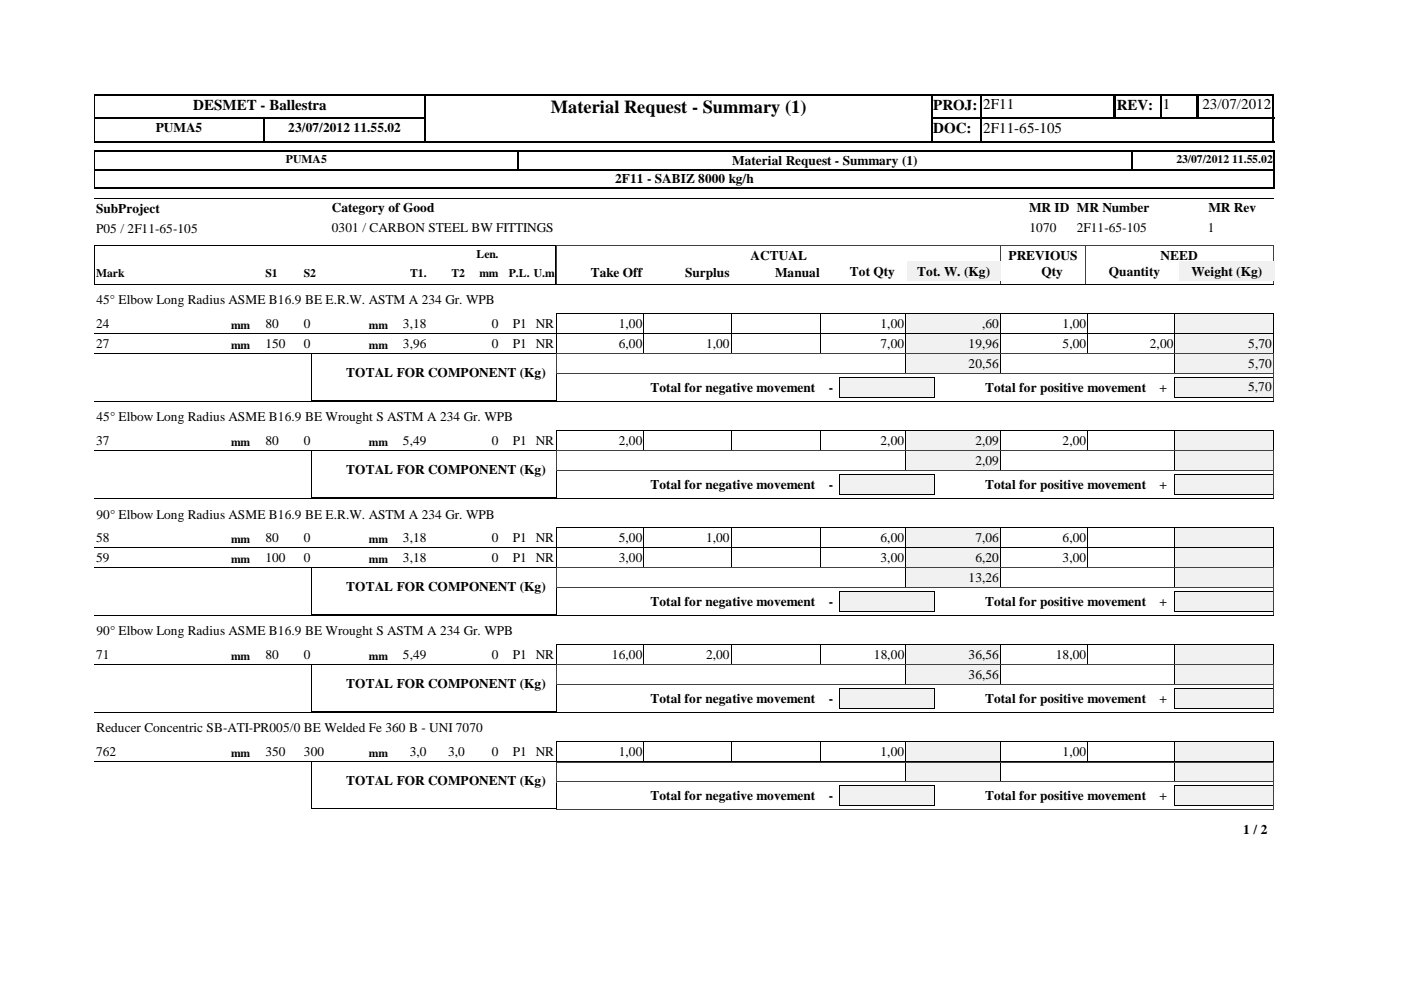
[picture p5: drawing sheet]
<svg xmlns="http://www.w3.org/2000/svg" width="297mm" height="210mm" viewBox="0 0 297 210" stroke-linecap="round" stroke-linejoin="round" font-family="sans-serif">
<defs><g id="words">
<text font-size="3.9" x="116.8" y="23.9">Material Request - Summary (1)</text>
<g font-size="3.2">
<text x="41" y="23.3">DESMET - Ballestra</text>
<text x="197.9" y="23.3">PROJ:</text>
<text x="208.4" y="23.2">2F11</text>
<text x="236.8" y="23.3">REV:</text>
<text x="246.5" y="23.2">1</text>
<text x="254.9" y="23.2">23/07/2012</text>
<text x="197.9" y="28.3">DOC:</text>
<text x="208.4" y="28.2">2F11-65-105</text>
</g>
<g font-size="2.8">
<text x="33" y="28">PUMA5</text>
<text x="61.1" y="28">23/07/2012 11.55.02</text>
<text x="155.2" y="34.9">Material Request - Summary (1)</text>
<text x="130.4" y="38.8">2F11 - SABIZ 8000 kg/h</text>
<text x="20.4" y="45.1">SubProject</text>
<text x="70.4" y="45">Category of Good</text>
<text x="218.2" y="45">MR ID MR Number</text>
<text x="256.2" y="45">MR Rev</text>
<text x="20.4" y="49.3">P05 / 2F11-65-105</text>
<text x="70.4" y="49.2">0301 / CARBON STEEL BW FITTINGS</text>
<text x="218.3" y="49.2">1070</text>
<text x="228.3" y="49.2">2F11-65-105</text>
<text x="256.1" y="49.2">1</text>
<text x="125.3" y="58.7">Take Off</text>
<text x="145.2" y="58.7">Surplus</text>
<text x="159.1" y="55">ACTUAL</text>
<text x="164.3" y="58.7">Manual</text>
<text x="180.2" y="58.5">Tot Qty</text>
<text x="194.5" y="58.5">Tot. W. (Kg)</text>
<text x="213.8" y="55">PREVIOUS</text>
<text x="220.8" y="58.5">Qty</text>
<text x="235.1" y="58.5">Quantity</text>
<text x="246.1" y="55">NEED</text>
<text x="252.6" y="58.5">Weight (Kg)</text>
<text x="20.4" y="64.6">45° Elbow Long Radius ASME B16.9 BE E.R.W. ASTM A 234 Gr. WPB</text>
<text x="20.4" y="69.5">24</text>
<text x="56.3" y="69.5">80</text>
<text x="64.4" y="69.5">0</text>
<text x="85.4" y="69.5">3,18</text>
<text x="104.3" y="69.5">0</text>
<text x="108.7" y="69.5">P1 NR</text>
<text x="131.2" y="69.5">1,00</text>
<text x="186.7" y="69.5">1,00</text>
<text x="208.2" y="69.5">,60</text>
<text x="225.3" y="69.5">1,00</text>
<text x="20.4" y="73.7">27</text>
<text x="56.3" y="73.7">150</text>
<text x="64.4" y="73.7">0</text>
<text x="85.4" y="73.7">3,96</text>
<text x="104.3" y="73.7">0</text>
<text x="108.7" y="73.7">P1 NR</text>
<text x="131.2" y="73.7">6,00</text>
<text x="149.7" y="73.7">1,00</text>
<text x="186.7" y="73.7">7,00</text>
<text x="205.4" y="73.7">19,96</text>
<text x="205.4" y="77.9">20,56</text>
<text x="225.3" y="73.7">5,00</text>
<text x="243.8" y="73.7">2,00</text>
<text x="264.7" y="73.7">5,70</text>
<text x="264.7" y="77.9">5,70</text>
<text x="73.4" y="80">TOTAL FOR COMPONENT (Kg)</text>
<text x="137.9" y="83">Total for negative movement</text>
<text x="175.7" y="83">-</text>
<text x="208.9" y="83">Total for positive movement</text>
<text x="245.9" y="83">+</text>
<text x="264.6" y="83">5,70</text>
<text x="20.4" y="89.4">45° Elbow Long Radius ASME B16.9 BE Wrought S ASTM A 234 Gr. WPB</text>
<text x="20.4" y="94.3">37</text>
<text x="56.3" y="94.3">80</text>
<text x="64.4" y="94.3">0</text>
<text x="85.4" y="94.3">5,49</text>
<text x="104.3" y="94.3">0</text>
<text x="108.7" y="94.3">P1 NR</text>
<text x="131.2" y="94.3">2,00</text>
<text x="186.7" y="94.3">2,00</text>
<text x="206.8" y="94.3">2,09</text>
<text x="225.3" y="94.3">2,00</text>
<text x="73.4" y="100.5">TOTAL FOR COMPONENT (Kg)</text>
<text x="206.8" y="98.5">2,09</text>
<text x="137.9" y="103.6">Total for negative movement</text>
<text x="175.7" y="103.6">-</text>
<text x="208.9" y="103.6">Total for positive movement</text>
<text x="245.9" y="103.6">+</text>
<text x="20.4" y="109.9">90° Elbow Long Radius ASME B16.9 BE E.R.W. ASTM A 234 Gr. WPB</text>
<text x="20.4" y="114.9">58</text>
<text x="20.4" y="119.1">59</text>
<text x="56.3" y="114.9">80</text>
<text x="56.3" y="119.1">100</text>
<text x="64.4" y="114.9">0</text>
<text x="64.4" y="119.1">0</text>
<text x="85.4" y="114.9">3,18</text>
<text x="85.4" y="119.1">3,18</text>
<text x="104.3" y="114.9">0</text>
<text x="104.3" y="119.1">0</text>
<text x="108.7" y="114.9">P1 NR</text>
<text x="108.7" y="119.1">P1 NR</text>
<text x="131.2" y="114.9">5,00</text>
<text x="131.2" y="119.1">3,00</text>
<text x="149.7" y="114.9">1,00</text>
<text x="186.7" y="114.9">6,00</text>
<text x="186.7" y="119.1">3,00</text>
<text x="206.8" y="114.9">7,06</text>
<text x="206.8" y="119.1">6,20</text>
<text x="225.3" y="114.9">6,00</text>
<text x="225.3" y="119.1">3,00</text>
<text x="73.4" y="125.3">TOTAL FOR COMPONENT (Kg)</text>
<text x="205.4" y="123.3">13,26</text>
<text x="137.9" y="128.4">Total for negative movement</text>
<text x="175.7" y="128.4">-</text>
<text x="208.9" y="128.4">Total for positive movement</text>
<text x="245.9" y="128.4">+</text>
<text x="20.4" y="134.7">90° Elbow Long Radius ASME B16.9 BE Wrought S ASTM A 234 Gr. WPB</text>
<text x="20.4" y="139.7">71</text>
<text x="56.3" y="139.7">80</text>
<text x="64.4" y="139.7">0</text>
<text x="85.4" y="139.7">5,49</text>
<text x="104.3" y="139.7">0</text>
<text x="108.7" y="139.7">P1 NR</text>
<text x="129.7" y="139.7">16,00</text>
<text x="149.7" y="139.7">2,00</text>
<text x="185.3" y="139.7">18,00</text>
<text x="205.4" y="139.7">36,56</text>
<text x="205.4" y="143.9">36,56</text>
<text x="223.9" y="139.7">18,00</text>
<text x="73.4" y="145.9">TOTAL FOR COMPONENT (Kg)</text>
<text x="137.9" y="149">Total for negative movement</text>
<text x="175.7" y="149">-</text>
<text x="208.9" y="149">Total for positive movement</text>
<text x="245.9" y="149">+</text>
<text x="20.4" y="155.3">Reducer Concentric SB-ATI-PR005/0 BE Welded Fe 360 B - UNI 7070</text>
<text x="20.4" y="160.2">762</text>
<text x="56.3" y="160.2">350</text>
<text x="64.4" y="160.2">300</text>
<text x="86.9" y="160.2">3,0</text>
<text x="95" y="160.2">3,0</text>
<text x="104.3" y="160.2">0</text>
<text x="108.7" y="160.2">P1 NR</text>
<text x="131.2" y="160.2">1,00</text>
<text x="186.7" y="160.2">1,00</text>
<text x="225.3" y="160.2">1,00</text>
<text x="73.4" y="166.5">TOTAL FOR COMPONENT (Kg)</text>
<text x="137.9" y="169.5">Total for negative movement</text>
<text x="175.7" y="169.5">-</text>
<text x="208.9" y="169.5">Total for positive movement</text>
<text x="245.9" y="169.5">+</text>
<text x="263.6" y="176.9">1 / 2</text>
</g>
<g font-size="2.5">
<text x="60.6" y="34.6">PUMA5</text>
<text x="249.4" y="34.6">23/07/2012 11.55.02</text>
<text x="20.4" y="58.7">Mark</text>
<text x="56.3" y="58.7">S1</text>
<text x="64.4" y="58.7">S2</text>
<text x="86.9" y="58.7">T1.</text>
<text x="95.7" y="58.7">T2</text>
<text x="101" y="54.7">Len.</text>
<text x="101.6" y="58.7">mm</text>
<text x="107.9" y="58.7">P.L. U.m</text>
<text x="49" y="69.7">mm</text>
<text x="78.2" y="69.7">mm</text>
<text x="49" y="74">mm</text>
<text x="78.2" y="74">mm</text>
<text x="49" y="94.5">mm</text>
<text x="78.2" y="94.5">mm</text>
<text x="49" y="115.1">mm</text>
<text x="49" y="119.3">mm</text>
<text x="78.2" y="115.1">mm</text>
<text x="78.2" y="119.3">mm</text>
<text x="49" y="139.9">mm</text>
<text x="78.2" y="139.9">mm</text>
<text x="49" y="160.5">mm</text>
<text x="78.2" y="160.5">mm</text>
</g>
</g></defs>
<path d="M90.2 20v5.2M197.4 20v10.2M208 20v10.2M236.3 20v5.2M246.1 20v5.2M253.8 20v5.2M254 20v5.2M270 20v10.2M20 25.1h70.3M20 25h70.3M55.9 24.9v5.3M197.2 25.1h73" fill="none" stroke="#000" stroke-width=".34"/>
<path d="M236.3 20v5.2M90.1 24.9v5.3" fill="none" stroke="#000" stroke-width=".38"/>
<path d="M20 30.1h70.3M20 20.1h70.3M197.2 30.1h10.9M197.2 20.1h73" fill="none" stroke="#000" stroke-width=".25"/>
<path d="M20.1 20v10.2" fill="none" stroke="#000" stroke-width=".21"/>
<path d="M207.8 30h62.4" fill="none" stroke="#000" stroke-width=".3"/>
<path d="M90.3 20.2h107.1v9.7h-107.1z" fill="#fff"/>
<path d="M20 35.9h250.3M20 39.9h250.3M90 20.1h107.7M270.1 31.9v4.2" fill="none" stroke="#000" stroke-width=".25"/>
<path d="M197.5 20v10.2M109.9 31.9v4.2" fill="none" stroke="#000" stroke-width=".34"/>
<path d="M20 32.1h250.3M90 30h107.7M270.1 35.9v4.1" fill="none" stroke="#000" stroke-width=".3"/>
<path d="M90.1 20v10.2M239.9 31.9v4.2" fill="none" stroke="#000" stroke-width=".38"/>
<path d="M20 36h250.3M20.1 31.9v8.1M20 42h250M20 52h97.9v8.3h-97.9z" fill="none" stroke="#000" stroke-width=".21"/>
<path d="M212.1 51.9v8.4M212.2 51.9v8.4M230.1 51.9v8.4M270 51.9v8.4M270 52h-152v8.3h152" fill="none" stroke="#404040" stroke-width=".21"/>
<path d="M99.6 56h6.4v3.7h-6.4z" fill="#fff"/>
<g fill="#f1f1f1">
<path d="M192.3 55.4h19.8v4.2h-19.8z"/>
<path d="M250 55.4h20.2v4.2h-20.2z"/>
</g>
<path d="M20 60.3h250M20 70.7h172.1M136.5 66.5v4.2M155 66.5v4.2M174.1 66.5v4.2M192 66.5v4.2M192.1 66.5h-74.1v4.2M212.1 66.5h37v4.2M212.1 70.7h37M212.1 66.5v4.2M230.6 66.5v4.2" fill="none" stroke="#000" stroke-width=".21"/>
<path d="M192.1 66.5h20v4.2h-20z" fill="#f1f1f1"/>
<path d="M192 70.7h20.1M192 70.7v-4.2h20.1v4.2" fill="none" stroke="#000" stroke-width=".21"/>
<path d="M249.1 66.5h20.9v4.2h-20.9z" fill="#f1f1f1"/>
<path d="M20 75h172.1M136.5 70.7v4.3M155 70.7v4.3M174.1 70.7v4.3M192 70.7v4.3M192.1 70.7h-74.1v4.3M212.1 70.7h57.9M212.1 70.7v4.3M230.6 70.7v4.3M249.1 66.5h20.9M249.1 66.5v8.5h-37M270 66.5v4.2" fill="none" stroke="#000" stroke-width=".21"/>
<path d="M192.1 70.7h20v4.2h-20z" fill="#f1f1f1"/>
<path d="M192 70.7h20.1v4.3h-20.1z" fill="none" stroke="#000" stroke-width=".21"/>
<path d="M249.1 70.7h20.9v4.2h-20.9z" fill="#f1f1f1"/>
<path d="M249.1 70.7h20.9M249.1 75h20.9M249.1 70.7v4.3M270 70.7v4.3" fill="none" stroke="#000" stroke-width=".21"/>
<path d="M192.1 74.9h20v4.3h-20z" fill="#f1f1f1"/>
<path d="M192 75h20.1v4.2h-20.1z" fill="none" stroke="#000" stroke-width=".21"/>
<path d="M249.1 74.9h20.9v4.3h-20.9z" fill="#f1f1f1"/>
<path d="M249.1 75h20.9M249.1 79.2h20.9M249.1 74.9v4.3M270 74.9v4.3" fill="none" stroke="#000" stroke-width=".21"/>
<path d="M249.1 80h20.8v4.2h-20.8z" fill="#f1f1f1"/>
<path d="M249 84.2h21M249.1 84.2l-.1-4.3h21l-.1 4.3" fill="none" stroke="#000" stroke-width=".21"/>
<path d="M178 80h20v4.2h-20z" fill="#f1f1f1"/>
<g fill="none" stroke="#000" stroke-width=".21">
<path d="M66 75h52.1l-.1 9.9h-52zM20 85.1h250M20 95.5h172.1M136.5 91.3v4.2M155 91.3v4.2M174.1 91.3v4.2M177.9 84.2h20.2M177.9 84.2v-4.3h20.2v4.3M192 91.3v4.2M192.1 91.3h-74.1v4.2M212.1 91.3h37v4.2M212.1 95.5h37"/>
<path d="M212.1 91.3v4.2M230.6 91.3v4.2"/>
</g>
<path d="M118 75h152.1M118 75v4.3h152.1M118 79.2v5.8M270.1 75v4.3M270.1 79.2v5.8M118 85h152.1" fill="none" stroke="#404040" stroke-width=".21"/>
<path d="M192.1 91.3h20v4.2h-20z" fill="#f1f1f1"/>
<path d="M192 95.5h20.1M192 95.5v-4.2h20.1v4.2" fill="none" stroke="#000" stroke-width=".21"/>
<path d="M249.1 91.3h20.9v4.2h-20.9z" fill="#f1f1f1"/>
<path d="M249.1 91.3h20.9M249.1 95.5h20.9M249.1 91.3v4.2M270 91.3v4.2" fill="none" stroke="#000" stroke-width=".21"/>
<path d="M192.1 95.5h20v4.2h-20z" fill="#f1f1f1"/>
<path d="M192 95.5h20.1v4.3h-20.1z" fill="none" stroke="#000" stroke-width=".21"/>
<path d="M249.1 95.5h20.9v4.2h-20.9z" fill="#f1f1f1"/>
<path d="M249.1 95.5h20.9M249.1 99.8h20.9M249.1 95.5v4.3M270 95.5v4.3" fill="none" stroke="#000" stroke-width=".21"/>
<path d="M249.1 100.5h20.8v4.2h-20.8z" fill="#f1f1f1"/>
<path d="M249 104.8h21M249.1 104.8l-.1-4.3h21l-.1 4.3" fill="none" stroke="#000" stroke-width=".21"/>
<path d="M178 100.5h20v4.2h-20z" fill="#f1f1f1"/>
<g fill="none" stroke="#000" stroke-width=".21">
<path d="M66 95.5h52.1l-.1 10h-52zM20 105.6h250M20 116.1h172.1M136.5 111.8v4.3M155 111.8v4.3M174.1 111.8v4.3M177.9 104.8h20.2M177.9 104.8v-4.3h20.2v4.3M192 111.8v4.3M192.1 111.9h-74.1v4.2M212.1 111.9h37v4.2M212.1 116.1h37"/>
<path d="M212.1 111.8v4.3M230.6 111.8v4.3"/>
</g>
<path d="M118 95.6h152.1M118 95.6v4.2h152.1M118 99.8v5.8M270.1 95.6v4.3M270.1 99.8v5.8M118 105.6h152.1" fill="none" stroke="#404040" stroke-width=".21"/>
<path d="M192.1 111.8h20v4.3h-20z" fill="#f1f1f1"/>
<path d="M192 116.1h20.1M192 116.1v-4.2h20.1v4.2" fill="none" stroke="#000" stroke-width=".21"/>
<path d="M249.1 111.8h20.9v4.3h-20.9z" fill="#f1f1f1"/>
<g fill="none" stroke="#000" stroke-width=".21">
<path d="M136.5 116.1v4.3M155 116.1v4.3M174.1 116.1v4.3M192 116.1v4.3M192.1 116.1h-74.1v4.3M212.1 116.1h57.9M212.1 116.1v4.3M230.6 116.1v4.3M249.1 111.9h20.9M249.1 111.8v8.6M270 111.8v4.3M20 120.3h172.1"/>
<path d="M212.1 120.3h37"/>
</g>
<path d="M192.1 116.1h20v4.2h-20z" fill="#f1f1f1"/>
<path d="M192 120.3h20.1M192 120.4v-4.3h20.1v4.3" fill="none" stroke="#000" stroke-width=".21"/>
<path d="M249.1 116.1h20.9v4.2h-20.9z" fill="#f1f1f1"/>
<path d="M249.1 116.1h20.9M249.1 116.1v4.3M270 116.1v4.3M249.1 120.3h20.9" fill="none" stroke="#000" stroke-width=".21"/>
<path d="M192.1 120.3h20v4.2h-20z" fill="#f1f1f1"/>
<path d="M192 120.3h20.1v4.3h-20.1z" fill="none" stroke="#000" stroke-width=".21"/>
<path d="M249.1 120.3h20.9v4.2h-20.9z" fill="#f1f1f1"/>
<path d="M249.1 120.3h20.9M249.1 124.6h20.9M249.1 120.3v4.3M270 120.3v4.3" fill="none" stroke="#000" stroke-width=".21"/>
<path d="M249.1 125.3h20.8v4.2h-20.8z" fill="#f1f1f1"/>
<path d="M249 129.6h21M249.1 129.6l-.1-4.3h21l-.1 4.3" fill="none" stroke="#000" stroke-width=".21"/>
<path d="M178 125.3h20v4.2h-20z" fill="#f1f1f1"/>
<g fill="none" stroke="#000" stroke-width=".21">
<path d="M20 130.4h250M66 120.3h52.1l-.1 10h-52zM118 136.7h74.1M118 136.7v4.2M136.5 136.7v4.2M155 136.7v4.2M174.1 136.7v4.2M177.9 129.6h20.2M177.9 129.6v-4.3h20.2v4.3M192 136.7v4.2M212.1 136.7h37M212.1 136.7v4.2"/>
<path d="M230.6 136.7v4.2M249.1 136.7v4.2M20 140.9h172.1M212.1 140.9h37"/>
</g>
<path d="M118 120.4h152.1M118 120.4v4.3h152.1M118 130.4h152.1M118 124.6v5.8M270.1 120.4v4.3M270.1 124.6v5.8" fill="none" stroke="#404040" stroke-width=".21"/>
<path d="M192.1 136.7h20v4.2h-20z" fill="#f1f1f1"/>
<path d="M192 136.7h20.1M192 136.7v4.2M212.1 136.7v4.2M192 140.9h20.1" fill="none" stroke="#000" stroke-width=".21"/>
<path d="M249.1 136.7h20.9v4.2h-20.9z" fill="#f1f1f1"/>
<path d="M249.1 136.7h20.9M249.1 136.7v4.2M270 136.7v4.2M249.1 140.9h20.9" fill="none" stroke="#000" stroke-width=".21"/>
<path d="M192.1 140.9h20v4.2h-20z" fill="#f1f1f1"/>
<path d="M192 145.1h20.1M192 145.2v-4.3h20.1v4.3" fill="none" stroke="#000" stroke-width=".21"/>
<path d="M249.1 140.9h20.9v4.2h-20.9z" fill="#f1f1f1"/>
<path d="M249.1 140.9h20.9M249.1 145.1h20.9M249.1 140.9v4.3M270 140.9v4.3" fill="none" stroke="#000" stroke-width=".21"/>
<path d="M249.1 145.9h20.8v4.2h-20.8z" fill="#f1f1f1"/>
<path d="M249 145.9h21M249 150.1h21M249.1 145.9v4.3M269.9 145.9v4.3" fill="none" stroke="#000" stroke-width=".21"/>
<path d="M178 145.9h20v4.2h-20z" fill="#f1f1f1"/>
<g fill="none" stroke="#000" stroke-width=".21">
<path d="M20 151h250M66 140.9h52.1l-.1 10h-52zM118 157.2h74.1M118 157.2v4.3M136.5 157.2v4.3M155 157.2v4.3M174.1 157.2v4.3M177.9 145.9h20.2M177.9 150.1h20.2M177.9 145.9v4.3M192 157.2v4.3M198.1 145.9v4.3"/>
<path d="M212.1 157.2h37M212.1 157.2v4.3M230.6 157.2v4.3M249.1 157.2v4.3h-37M20 161.5h172.1"/>
</g>
<path d="M118 151h152.1M118 145.2v5.8M270.1 145.2v5.8M270.1 145.2h-152.1v-4.2h152.1v4.2" fill="none" stroke="#404040" stroke-width=".21"/>
<path d="M192.1 157.2h20v4.3h-20z" fill="#f1f1f1"/>
<path d="M192 157.2h20.1M192 157.2v4.3h20.1v-4.3" fill="none" stroke="#000" stroke-width=".21"/>
<path d="M249.1 157.2h20.9v4.3h-20.9z" fill="#f1f1f1"/>
<path d="M249.1 157.2h20.9M249.1 157.2v4.3M270 157.2v4.3M249.1 161.5h20.9" fill="none" stroke="#000" stroke-width=".21"/>
<path d="M192.1 161.5h20v4.2h-20z" fill="#f1f1f1"/>
<path d="M192 161.5h20.1M192 165.7h20.1M192 161.5v4.2M212.1 161.5v4.2" fill="none" stroke="#000" stroke-width=".21"/>
<path d="M249.1 161.5h20.9v4.2h-20.9z" fill="#f1f1f1"/>
<path d="M249.1 161.5h20.9M249.1 165.7h20.9M249.1 161.5v4.2M270 161.5v4.2" fill="none" stroke="#000" stroke-width=".21"/>
<path d="M249.1 166.5h20.8v4.2h-20.8z" fill="#f1f1f1"/>
<path d="M249 166.5h21M249.1 166.5l-.1 4.2h20.9v-4.2" fill="none" stroke="#000" stroke-width=".21"/>
<path d="M178 166.5h20v4.2h-20z" fill="#f1f1f1"/>
<path d="M66 161.5h52.1M66 171.4h52.1M66 161.5v9.9M118 161.5v9.9M177.9 166.5h20.2M177.9 166.5v4.2h20.2v-4.2" fill="none" stroke="#000" stroke-width=".21"/>
<path d="M118 165.8v5.8h152.1v-5.8h-152.1v-4.3l152.1 .1v4.2" fill="none" stroke="#404040" stroke-width=".21"/>
<use href="#words"/>
</svg>
